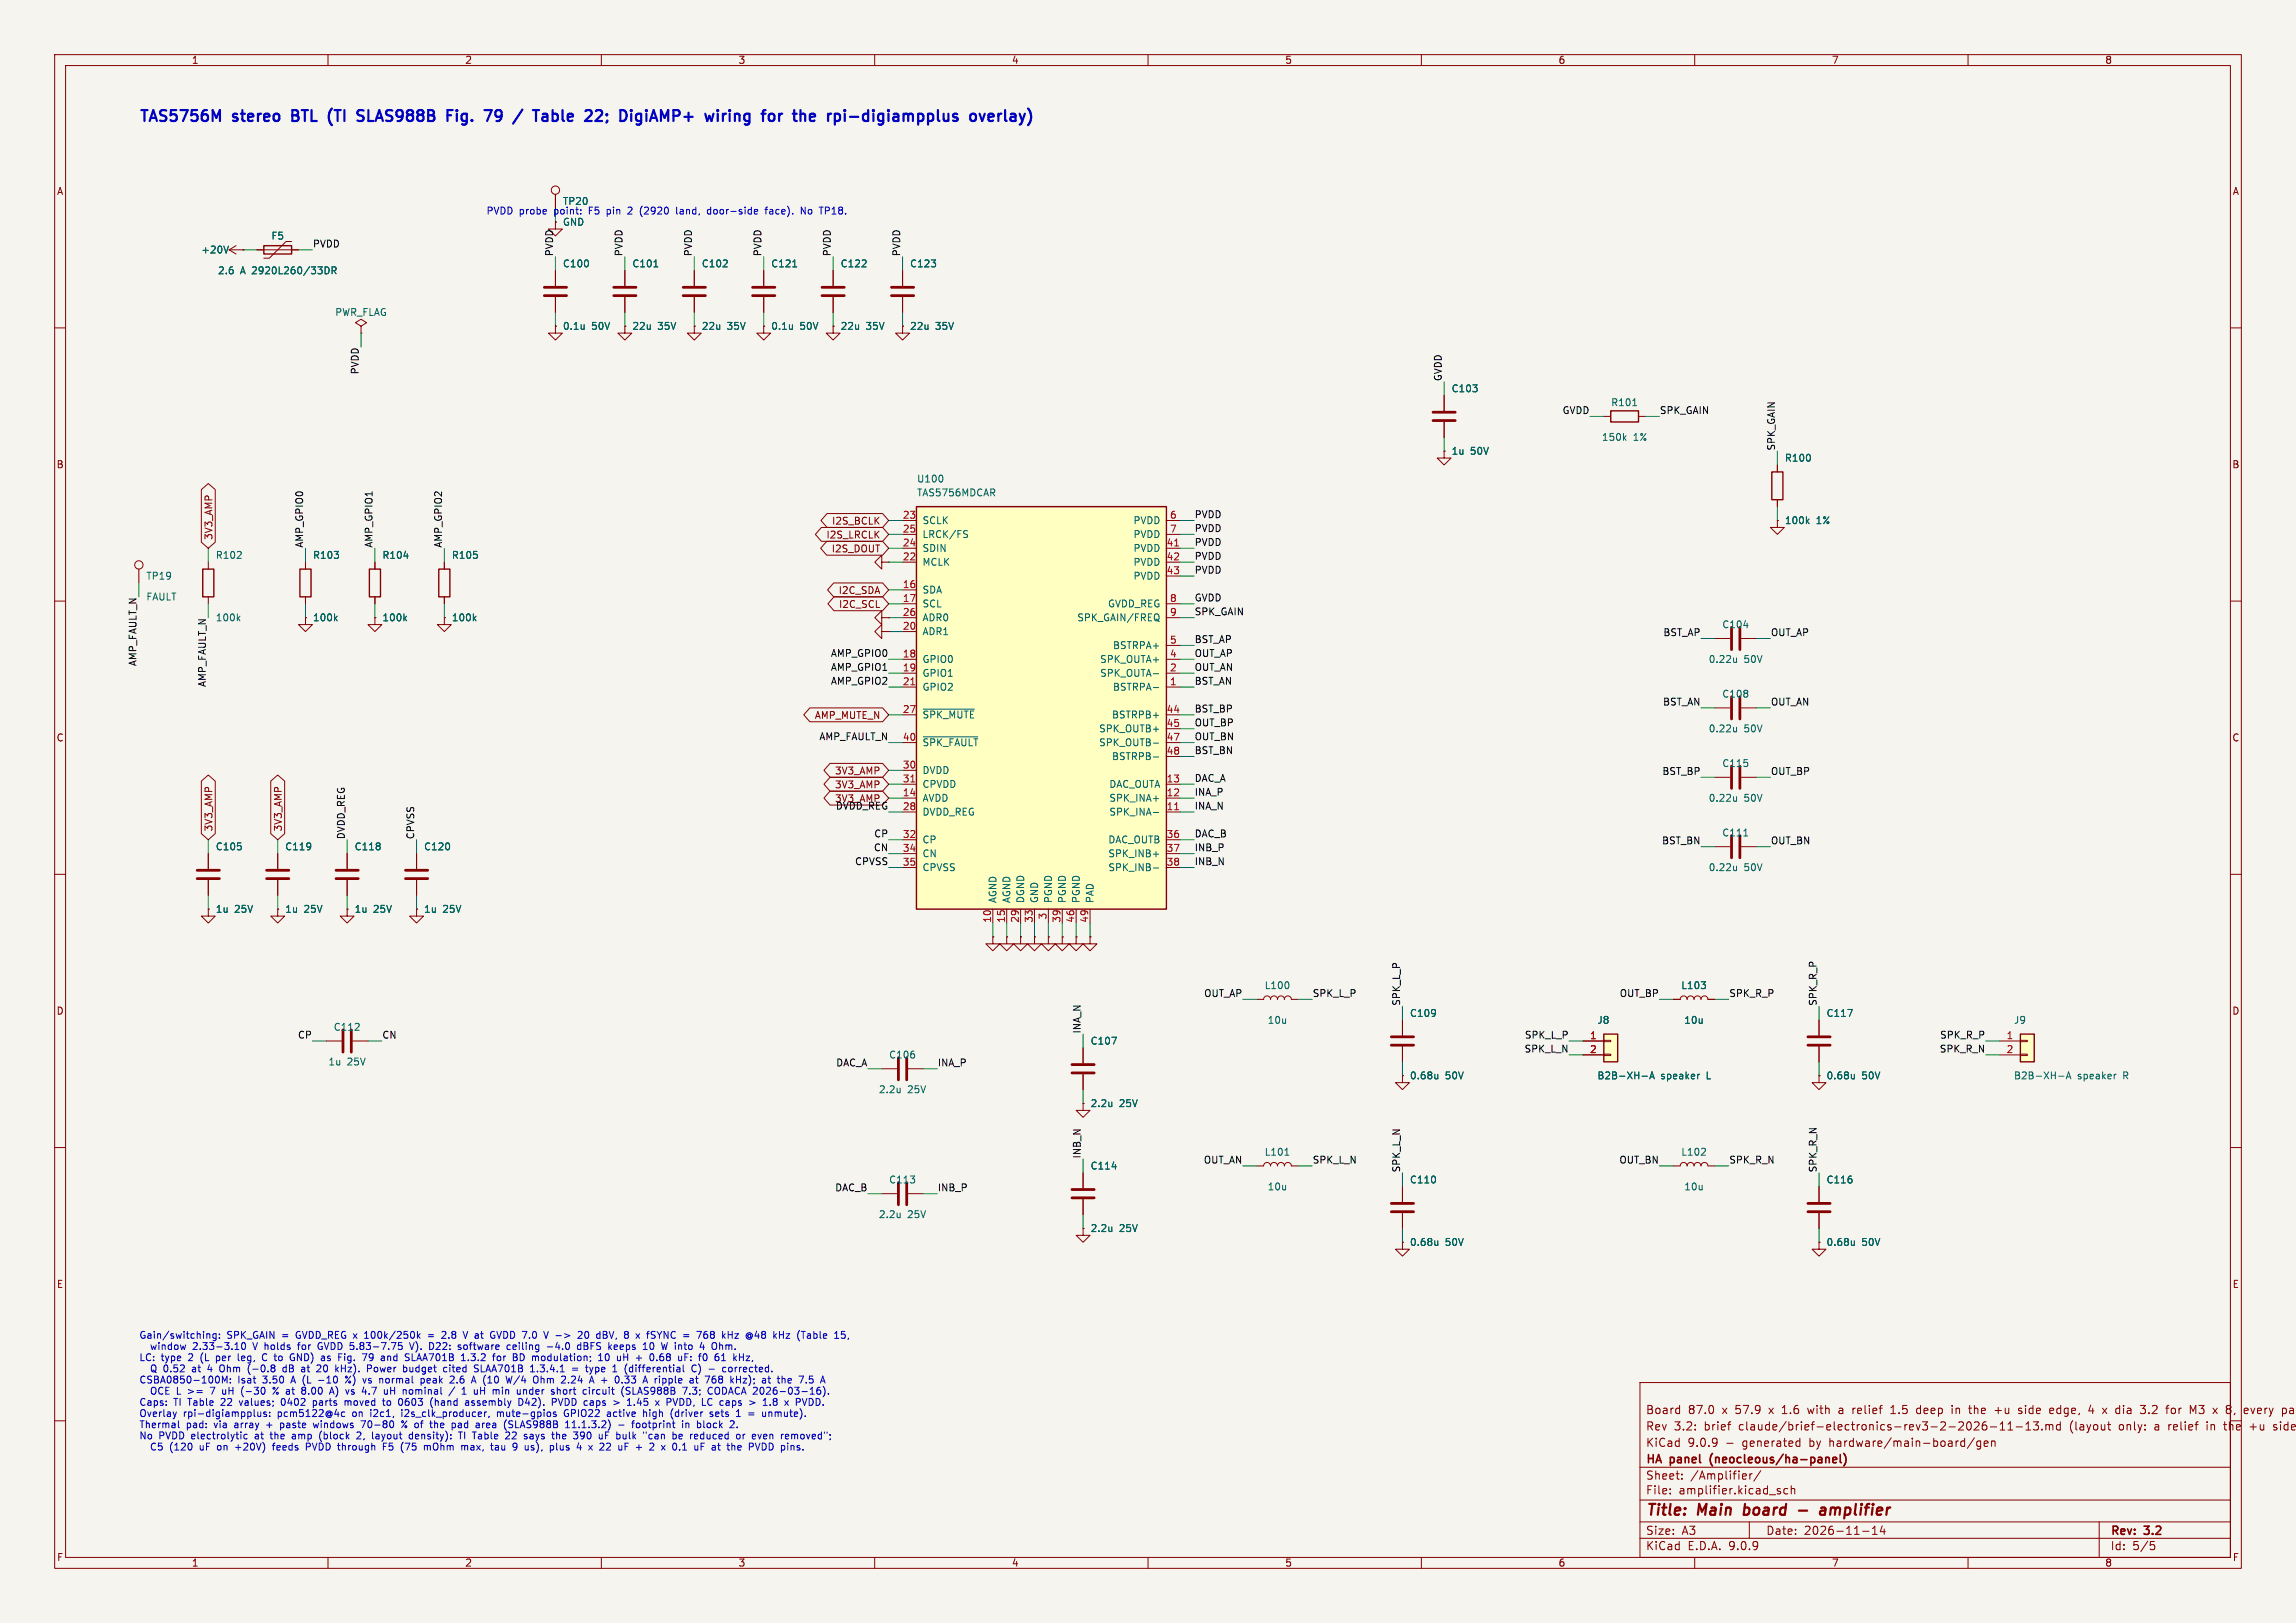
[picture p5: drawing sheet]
<svg xmlns="http://www.w3.org/2000/svg" width="420mm" height="297mm" viewBox="0 0 420 297" stroke-linecap="round" stroke-linejoin="round" font-family="sans-serif">
<defs><g id="words">
<g font-size="2.8" fill="#0000c2">
<text x="25.4" y="23.3">TAS5756M</text>
<text x="42.8" y="23.3">stereo</text>
<text x="54.3" y="23.3">BTL</text>
<text x="61.8" y="23.3">(TI</text>
<text x="67.9" y="23.3">SLAS988B</text>
<text x="85.1" y="23.3">Fig.</text>
<text x="99" y="23.3">/</text>
<text x="103.4" y="23.3">Table</text>
<text x="113.6" y="23.3">22;</text>
<text x="120.7" y="23.3">DigiAMP+</text>
<text x="137.2" y="23.3">wiring</text>
<text x="148.4" y="23.3">for</text>
<text x="154.9" y="23.3">the</text>
<text x="161.9" y="23.3">rpi-digiampplus</text>
<text x="188.8" y="23.3">overlay)</text>
</g>
<g font-size="2.8" fill="#840000">
<text x="301" y="277.9">Title:</text>
<text x="310.6" y="277.9">Main</text>
<text x="319.8" y="277.9">board</text>
<text x="335.4" y="277.9">amplifier</text>
</g>
<g font-size="2.1" fill="#840000">
<text x="301" y="262">Rev</text>
<text x="301" y="259">Board</text>
<text x="306.2" y="262">3.2:</text>
<text x="308.8" y="259">87.0</text>
<text x="311.8" y="262">brief</text>
<text x="315.1" y="259">x</text>
<text x="317.6" y="259">57.9</text>
<text x="318.2" y="262">claude/brief-electronics-rev3-2-2026-11-13.md</text>
<text x="323.9" y="259">x</text>
<text x="326.4" y="259">1.6</text>
<text x="331.3" y="259">with</text>
<text x="337.1" y="259">a</text>
<text x="339.7" y="259">relief</text>
<text x="346.9" y="259">1.5</text>
<text x="351.8" y="259">deep</text>
<text x="358.4" y="259">in</text>
<text x="361.7" y="259">the</text>
<text x="366.5" y="259">+u</text>
<text x="371" y="259">side</text>
<text x="376.9" y="259">edge,</text>
<text x="378.9" y="262">(layout</text>
<text x="384.2" y="259">4</text>
<text x="386.9" y="259">x</text>
<text x="388.1" y="262">only:</text>
<text x="389.5" y="259">dia</text>
<text x="394.2" y="259">3.2</text>
<text x="394.7" y="262">a</text>
<text x="397.4" y="262">relief</text>
<text x="399.1" y="259">for</text>
<text x="403.5" y="259">M3</text>
<text x="404.5" y="262">in</text>
<text x="407.9" y="262">the</text>
<text x="407.9" y="259">x</text>
<text x="410.5" y="259">8,</text>
<text x="412.7" y="262">+u</text>
<text x="413.9" y="259">every</text>
<text x="417.2" y="262">side</text>
<text x="301" y="268.2">HA</text>
<text x="301" y="265">KiCad</text>
<text x="305.6" y="268.2">panel</text>
<text x="308.7" y="265">9.0.9</text>
<text x="313.5" y="268.2">(neocleous/ha-panel)</text>
<text x="315.7" y="265">-</text>
<text x="318.9" y="265">generated</text>
<text x="331.3" y="265">by</text>
<text x="335.1" y="265">hardware/main-board/gen</text>
<text x="301" y="273.7">File:</text>
<text x="301" y="271">Sheet:</text>
<text x="307.1" y="273.7">amplifier.kicad_sch</text>
<text x="309.2" y="271">/Amplifier/</text>
<text x="301" y="281.1">Size:</text>
<text x="307.6" y="281.1">A3</text>
<text x="323" y="281.1">Date:</text>
<text x="330" y="281.1">2026-11-14</text>
<text x="386" y="281.3">Rev:</text>
<text x="392.4" y="281.3">3.2</text>
<text x="301" y="283.9">KiCad</text>
<text x="308.7" y="283.9">E.D.A.</text>
<text x="316.3" y="283.9">9.0.9</text>
<text x="386" y="283.9">Id:</text>
<text x="390.1" y="283.9">5/5</text>
</g>
<g font-size="1.8" fill="#840000">
<text x="35" y="11.9">1</text>
<text x="85" y="11.9">2</text>
<text x="135" y="11.9">3</text>
<text x="185" y="11.9">4</text>
<text x="235" y="11.9">5</text>
<text x="285" y="11.9">6</text>
<text x="335" y="11.9">7</text>
<text x="385" y="11.9">8</text>
<text x="10.3" y="35.9">A</text>
<text x="408.3" y="35.9">A</text>
<text x="10.3" y="85.9">B</text>
<text x="408.2" y="85.9">B</text>
<text x="39.1" y="98.9" transform="rotate(-90 39.1 98.9)">3V3_AMP</text>
<text x="151.1" y="98.7">I2S_LRCLK</text>
<text x="152" y="101.3">I2S_DOUT</text>
<text x="152.1" y="96.2">I2S_BCLK</text>
<text x="153.3" y="108.9">I2C_SDA</text>
<text x="153.4" y="111.4">I2C_SCL</text>
<text x="149" y="131.8">AMP_MUTE_N</text>
<text x="10.3" y="135.9">C</text>
<text x="408.2" y="135.9">C</text>
<text x="152.6" y="141.9">3V3_AMP</text>
<text x="152.6" y="144.5">3V3_AMP</text>
<text x="39.1" y="152.2" transform="rotate(-90 39.1 152.2)">3V3_AMP</text>
<text x="51.8" y="152.2" transform="rotate(-90 51.8 152.2)">3V3_AMP</text>
<text x="10.3" y="185.9">D</text>
<text x="408.2" y="185.9">D</text>
<text x="10.3" y="235.9">E</text>
<text x="408.3" y="235.9">E</text>
<text x="10.3" y="285.9">F</text>
<text x="35" y="286.9">1</text>
<text x="85" y="286.9">2</text>
<text x="135" y="286.9">3</text>
<text x="185" y="286.9">4</text>
<text x="235" y="286.9">5</text>
<text x="285" y="286.9">6</text>
<text x="335" y="286.9">7</text>
<text x="385" y="286.9">8</text>
<text x="408.3" y="285.9">F</text>
</g>
<g font-size="1.8" fill="#0000c2">
<text x="88.9" y="39.6">PVDD probe</text>
<text x="101.5" y="39.6">point:</text>
<text x="108" y="39.6">F5</text>
<text x="111.5" y="39.6">pin</text>
<text x="115.6" y="39.6">2</text>
<text x="117.9" y="39.6">(2920</text>
<text x="124.8" y="39.6">land,</text>
<text x="130.7" y="39.6">door-side</text>
<text x="141.5" y="39.6">face).</text>
<text x="148.2" y="39.6">No</text>
<text x="151.9" y="39.6">TP18.</text>
<text x="25.4" y="245.3">Gain/switching:</text>
<text x="41.5" y="245.3">SPK_GAIN</text>
<text x="51.7" y="245.3">=</text>
<text x="54.4" y="245.3">GVDD_REG x</text>
<text x="67.4" y="245.3">100k/250k</text>
<text x="79.2" y="245.3">=</text>
<text x="81.9" y="245.3">2.8</text>
<text x="86.1" y="245.3">V at</text>
<text x="91.4" y="245.3">GVDD 7.0</text>
<text x="101.7" y="245.3">V -&gt;</text>
<text x="108.3" y="245.3">20</text>
<text x="111.8" y="245.3">dBV,</text>
<text x="117.1" y="245.3">8</text>
<text x="119.5" y="245.3">x</text>
<text x="121.7" y="245.3">fSYNC</text>
<text x="128.5" y="245.3">=</text>
<text x="131.2" y="245.3">768</text>
<text x="136" y="245.3">kHz</text>
<text x="140.6" y="245.3">@48</text>
<text x="145.8" y="245.3">kHz</text>
<text x="150.4" y="245.3">(Table</text>
<text x="25.4" y="249.4">LC:</text>
<text x="27.7" y="247.4">window</text>
<text x="27.7" y="251.5">Q 0.52</text>
<text x="29.5" y="249.4">type</text>
<text x="34.6" y="249.4">2</text>
<text x="35.6" y="247.4">2.33-3.10</text>
<text x="35.6" y="251.5">at</text>
<text x="37" y="249.4">(L</text>
<text x="38.7" y="251.5">4</text>
<text x="40" y="249.4">per</text>
<text x="41.1" y="251.5">Ohm</text>
<text x="44.2" y="249.4">leg,</text>
<text x="46.4" y="251.5">(-0.8</text>
<text x="46.8" y="247.4">V holds</text>
<text x="48.9" y="249.4">C to</text>
<text x="53" y="251.5">dB</text>
<text x="54.4" y="249.4">GND)</text>
<text x="55.4" y="247.4">for</text>
<text x="56.6" y="251.5">at</text>
<text x="59.2" y="247.4">GVDD 5.83-7.75</text>
<text x="59.7" y="251.5">20</text>
<text x="60.2" y="249.4">as</text>
<text x="63.3" y="251.5">kHz).</text>
<text x="63.6" y="249.4">Fig.</text>
<text x="68.2" y="249.4">79</text>
<text x="69.3" y="251.5">Power</text>
<text x="71.8" y="249.4">and</text>
<text x="76.1" y="251.5">budget</text>
<text x="76.4" y="249.4">SLAA701B</text>
<text x="76.5" y="247.4">V).</text>
<text x="80.2" y="247.4">D22:</text>
<text x="83.6" y="251.5">cited</text>
<text x="85.7" y="247.4">software</text>
<text x="86.9" y="249.4">1.3.2</text>
<text x="89.5" y="251.5">SLAA701B</text>
<text x="92.9" y="249.4">for</text>
<text x="94.8" y="247.4">ceiling</text>
<text x="96.7" y="249.4">BD</text>
<text x="100" y="251.5">1.3.4.1</text>
<text x="100.5" y="249.4">modulation;</text>
<text x="102.4" y="247.4">-4.0</text>
<text x="107.8" y="251.5">=</text>
<text x="108.1" y="247.4">dBFS</text>
<text x="110.5" y="251.5">type</text>
<text x="112.8" y="249.4">10</text>
<text x="114" y="247.4">keeps</text>
<text x="115.6" y="251.5">1</text>
<text x="116.4" y="249.4">uH</text>
<text x="118" y="251.5">(differential</text>
<text x="120.1" y="249.4">+</text>
<text x="120.6" y="247.4">10</text>
<text x="122.8" y="249.4">0.68</text>
<text x="124.2" y="247.4">W into</text>
<text x="128.2" y="249.4">uF:</text>
<text x="130.5" y="251.5">C)</text>
<text x="131.6" y="247.4">4</text>
<text x="132.2" y="249.4">f0</text>
<text x="133.8" y="251.5">-</text>
<text x="134" y="247.4">Ohm.</text>
<text x="135.3" y="249.4">61</text>
<text x="136.5" y="251.5">corrected.</text>
<text x="138.9" y="249.4">kHz,</text>
<text x="25.4" y="253.5">CSBA0850-100M:</text>
<text x="25.4" y="257.6">Caps:</text>
<text x="27.7" y="255.5">OCE L &gt;=</text>
<text x="31.8" y="257.6">TI Table</text>
<text x="39.2" y="255.5">7</text>
<text x="40.7" y="257.6">22</text>
<text x="41.6" y="255.5">uH</text>
<text x="43.5" y="253.5">Isat</text>
<text x="44.3" y="257.6">values;</text>
<text x="45.2" y="255.5">(-30</text>
<text x="48.2" y="253.5">3.50</text>
<text x="51.2" y="255.5">% at</text>
<text x="52.1" y="257.6">0402</text>
<text x="53.6" y="253.5">A (L</text>
<text x="56.9" y="255.5">8.00</text>
<text x="58.1" y="257.6">parts</text>
<text x="58.9" y="253.5">-10</text>
<text x="62.3" y="255.5">A)</text>
<text x="64.1" y="253.5">%)</text>
<text x="64.1" y="257.6">moved</text>
<text x="65.4" y="255.5">vs</text>
<text x="67.5" y="253.5">vs</text>
<text x="68.6" y="255.5">4.7</text>
<text x="70.7" y="253.5">normal</text>
<text x="71.4" y="257.6">to</text>
<text x="72.8" y="255.5">uH</text>
<text x="74.4" y="257.6">0603</text>
<text x="76.4" y="255.5">nominal</text>
<text x="78.5" y="253.5">peak</text>
<text x="80.4" y="257.6">(hand</text>
<text x="84" y="253.5">2.6</text>
<text x="85.1" y="255.5">/</text>
<text x="87" y="257.6">assembly</text>
<text x="87.6" y="255.5">1</text>
<text x="88.2" y="253.5">A (10</text>
<text x="90" y="255.5">uH</text>
<text x="93.7" y="255.5">min</text>
<text x="94.9" y="253.5">W/4</text>
<text x="97" y="257.6">D42).</text>
<text x="98.3" y="255.5">under</text>
<text x="100.1" y="253.5">Ohm</text>
<text x="103.3" y="257.6">PVDD caps</text>
<text x="104.8" y="255.5">short</text>
<text x="105.4" y="253.5">2.24</text>
<text x="110.8" y="255.5">circuit</text>
<text x="110.8" y="253.5">A +</text>
<text x="114.9" y="257.6">&gt;</text>
<text x="115.8" y="253.5">0.33</text>
<text x="117.7" y="257.6">1.45</text>
<text x="118" y="255.5">(SLAS988B</text>
<text x="121.2" y="253.5">A ripple</text>
<text x="123.1" y="257.6">x</text>
<text x="125.3" y="257.6">PVDD,</text>
<text x="129.5" y="255.5">7.3;</text>
<text x="130.1" y="253.5">at</text>
<text x="131.9" y="257.6">LC caps</text>
<text x="133.2" y="253.5">768</text>
<text x="134.3" y="255.5">CODACA 2026-03-16).</text>
<text x="138" y="253.5">kHz);</text>
<text x="141" y="257.6">&gt;</text>
<text x="143.7" y="257.6">1.8</text>
<text x="144" y="253.5">at</text>
<text x="147" y="253.5">the</text>
<text x="147.9" y="257.6">x</text>
<text x="150.1" y="257.6">PVDD.</text>
<text x="151.2" y="253.5">7.5</text>
<text x="25.4" y="259.6">Overlay</text>
<text x="25.4" y="261.7">Thermal</text>
<text x="25.4" y="263.7">No</text>
<text x="29.1" y="263.7">PVDD electrolytic</text>
<text x="33.5" y="259.6">rpi-digiampplus:</text>
<text x="34.1" y="261.7">pad:</text>
<text x="39.3" y="261.7">via</text>
<text x="43.2" y="261.7">array</text>
<text x="46.9" y="263.7">at</text>
<text x="49.2" y="261.7">+</text>
<text x="50" y="263.7">the</text>
<text x="50.9" y="259.6">pcm5122@4c</text>
<text x="51.9" y="261.7">paste</text>
<text x="54.1" y="263.7">amp</text>
<text x="58.2" y="261.7">windows</text>
<text x="59.3" y="263.7">(block</text>
<text x="64.8" y="259.6">on</text>
<text x="66.4" y="263.7">2,</text>
<text x="67.2" y="261.7">70-80</text>
<text x="68.2" y="259.6">i2c1,</text>
<text x="69.4" y="263.7">layout</text>
<text x="74.1" y="259.6">i2s_clk_producer,</text>
<text x="74.7" y="261.7">% of</text>
<text x="76.3" y="263.7">density):</text>
<text x="80.4" y="261.7">the</text>
<text x="84.5" y="261.7">pad</text>
<text x="85.7" y="263.7">TI Table</text>
<text x="89.2" y="261.7">area</text>
<text x="91.8" y="259.6">mute-gpios</text>
<text x="94.5" y="261.7">(SLAS988B</text>
<text x="94.6" y="263.7">22</text>
<text x="98.2" y="263.7">says</text>
<text x="103.5" y="263.7">the</text>
<text x="104.3" y="259.6">GPIO22</text>
<text x="106" y="261.7">11.1.3.2)</text>
<text x="107.7" y="263.7">390</text>
<text x="112.4" y="259.6">active</text>
<text x="112.5" y="263.7">uF</text>
<text x="115.8" y="261.7">-</text>
<text x="115.9" y="263.7">bulk</text>
<text x="118.6" y="261.7">footprint</text>
<text x="119.2" y="259.6">high</text>
<text x="121" y="263.7">&quot;can</text>
<text x="124.4" y="259.6">(driver</text>
<text x="126.6" y="263.7">be</text>
<text x="127.9" y="261.7">in</text>
<text x="130" y="263.7">reduced</text>
<text x="130.8" y="261.7">block</text>
<text x="131.8" y="259.6">sets</text>
<text x="136.8" y="259.6">1</text>
<text x="138.6" y="263.7">or</text>
<text x="139.2" y="259.6">=</text>
<text x="141.7" y="263.7">even</text>
<text x="141.9" y="259.6">unmute).</text>
<text x="147.2" y="263.7">removed&quot;;</text>
<text x="27.7" y="265.8">C5</text>
<text x="31.4" y="265.8">(120</text>
<text x="37" y="265.8">uF</text>
<text x="40.4" y="265.8">on</text>
<text x="43.9" y="265.8">+20V)</text>
<text x="51" y="265.8">feeds</text>
<text x="57.3" y="265.8">PVDD through</text>
<text x="71.8" y="265.8">F5</text>
<text x="75.2" y="265.8">(75</text>
<text x="79.7" y="265.8">mOhm</text>
<text x="86.7" y="265.8">max,</text>
<text x="92.3" y="265.8">tau</text>
<text x="96.5" y="265.8">9</text>
<text x="98.9" y="265.8">us),</text>
<text x="103.7" y="265.8">plus</text>
<text x="108.9" y="265.8">4</text>
<text x="111.3" y="265.8">x</text>
<text x="113.5" y="265.8">22</text>
<text x="117.1" y="265.8">uF</text>
<text x="120.5" y="265.8">+</text>
<text x="123.2" y="265.8">2</text>
<text x="127.8" y="265.8">0.1</text>
<text x="132" y="265.8">uF</text>
<text x="135.4" y="265.8">at</text>
<text x="138.4" y="265.8">the</text>
<text x="142.6" y="265.8">PVDD pins.</text>
</g>
<g font-size="1.8" fill="#006464">
<text x="102.9" y="41.5">GND</text>
<text x="102.9" y="37.7">TP20</text>
<text x="36.7" y="46.6">+20V</text>
<text x="49.5" y="44">F5</text>
<text x="39.8" y="50.4">2.6</text>
<text x="44" y="50.4">A 2920L260/33DR</text>
<text x="102.9" y="49.1">C100</text>
<text x="115.6" y="49.1">C101</text>
<text x="128.3" y="49.1">C102</text>
<text x="141" y="49.1">C121</text>
<text x="153.7" y="49.1">C122</text>
<text x="166.4" y="49.1">C123</text>
<text x="61.2" y="58">PWR_FLAG</text>
<text x="102.9" y="60.6">0.1u</text>
<text x="108.2" y="60.6">50V</text>
<text x="115.6" y="60.6">22u</text>
<text x="120.3" y="60.6">35V</text>
<text x="128.3" y="60.6">22u</text>
<text x="133" y="60.6">35V</text>
<text x="141" y="60.6">0.1u</text>
<text x="146.3" y="60.6">50V</text>
<text x="153.7" y="60.6">22u</text>
<text x="158.4" y="60.6">35V</text>
<text x="166.4" y="60.6">22u</text>
<text x="171.1" y="60.6">35V</text>
<text x="265.4" y="72">C103</text>
<text x="294.6" y="74.5">R101</text>
<text x="265.4" y="83.4">1u</text>
<text x="269" y="83.4">50V</text>
<text x="292.9" y="80.9">150k</text>
<text x="298.8" y="80.9">1%</text>
<text x="167.6" y="88.5">U100</text>
<text x="326.4" y="84.7">R100</text>
<text x="167.6" y="91">TAS5756MDCAR</text>
<text x="168.7" y="96.1">SCLK</text>
<text x="168.7" y="98.7">LRCK/FS</text>
<text x="168.7" y="101.2">SDIN</text>
<text x="207.2" y="96.1">PVDD</text>
<text x="207.2" y="98.7">PVDD</text>
<text x="207.2" y="101.2">PVDD</text>
<text x="326.4" y="96.1">100k</text>
<text x="332.2" y="96.1">1%</text>
<text x="26.7" y="106.3">TP19</text>
<text x="39.4" y="102.5">R102</text>
<text x="57.2" y="102.5">R103</text>
<text x="69.9" y="102.5">R104</text>
<text x="82.6" y="102.5">R105</text>
<text x="168.7" y="103.7">MCLK</text>
<text x="207.2" y="103.7">PVDD</text>
<text x="207.2" y="106.3">PVDD</text>
<text x="26.7" y="110.1">FAULT</text>
<text x="39.4" y="113.9">100k</text>
<text x="57.2" y="113.9">100k</text>
<text x="69.9" y="113.9">100k</text>
<text x="82.6" y="113.9">100k</text>
<text x="168.7" y="108.8">SDA</text>
<text x="168.7" y="111.4">SCL</text>
<text x="168.7" y="113.9">ADR0</text>
<text x="197" y="113.9">SPK_GAIN/FREQ</text>
<text x="202.6" y="111.4">GVDD_REG</text>
<text x="168.7" y="116.4">ADR1</text>
<text x="203.5" y="119">BSTRPA+</text>
<text x="314.9" y="115.2">C104</text>
<text x="168.7" y="121.5">GPIO0</text>
<text x="168.7" y="124.1">GPIO1</text>
<text x="201.1" y="121.5">SPK_OUTA+</text>
<text x="201.1" y="124.1">SPK_OUTA-</text>
<text x="312.5" y="121.5">0.22u</text>
<text x="319" y="121.5">50V</text>
<text x="168.7" y="126.6">GPIO2</text>
<text x="168.7" y="131.7">~{SPK_MUTE}</text>
<text x="203.3" y="131.7">BSTRPB+</text>
<text x="203.5" y="126.6">BSTRPA-</text>
<text x="314.9" y="127.9">C108</text>
<text x="168.7" y="136.8">~{SPK_FAULT}</text>
<text x="201" y="134.2">SPK_OUTB+</text>
<text x="201" y="136.8">SPK_OUTB-</text>
<text x="312.5" y="134.2">0.22u</text>
<text x="319" y="134.2">50V</text>
<text x="168.7" y="141.8">DVDD</text>
<text x="203.3" y="139.3">BSTRPB-</text>
<text x="314.9" y="140.6">C115</text>
<text x="168.7" y="144.4">CPVDD</text>
<text x="168.7" y="146.9">AVDD</text>
<text x="168.7" y="149.5">DVDD_REG</text>
<text x="202.8" y="144.4">DAC_OUTA</text>
<text x="202.8" y="146.9">SPK_INA+</text>
<text x="202.8" y="149.5">SPK_INA-</text>
<text x="312.5" y="146.9">0.22u</text>
<text x="319" y="146.9">50V</text>
<text x="39.4" y="155.8">C105</text>
<text x="52.1" y="155.8">C119</text>
<text x="64.8" y="155.8">C118</text>
<text x="77.5" y="155.8">C120</text>
<text x="168.7" y="154.5">CP</text>
<text x="202.6" y="154.5">DAC_OUTB</text>
<text x="314.9" y="153.3">C111</text>
<text x="168.7" y="157.1">CN</text>
<text x="168.7" y="159.6">CPVSS</text>
<text x="202.6" y="157.1">SPK_INB+</text>
<text x="202.6" y="159.6">SPK_INB-</text>
<text x="312.5" y="159.6">0.22u</text>
<text x="319" y="159.6">50V</text>
<text x="39.4" y="167.2">1u</text>
<text x="42.9" y="167.2">25V</text>
<text x="52.1" y="167.2">1u</text>
<text x="55.6" y="167.2">25V</text>
<text x="64.8" y="167.2">1u</text>
<text x="68.3" y="167.2">25V</text>
<text x="77.5" y="167.2">1u</text>
<text x="81" y="167.2">25V</text>
<text x="182.5" y="165.4" transform="rotate(-90 182.5 165.4)">AGND</text>
<text x="185" y="165.4" transform="rotate(-90 185 165.4)">AGND</text>
<text x="187.6" y="165.4" transform="rotate(-90 187.6 165.4)">DGND</text>
<text x="190.1" y="165.4" transform="rotate(-90 190.1 165.4)">GND</text>
<text x="192.6" y="165.4" transform="rotate(-90 192.6 165.4)">PGND</text>
<text x="195.2" y="165.4" transform="rotate(-90 195.2 165.4)">PGND</text>
<text x="197.7" y="165.4" transform="rotate(-90 197.7 165.4)">PGND</text>
<text x="200.3" y="165.4" transform="rotate(-90 200.3 165.4)">PAD</text>
<text x="231.3" y="181.2">L100</text>
<text x="307.5" y="181.2">L103</text>
<text x="60.9" y="188.8">C112</text>
<text x="199.4" y="191.4">C107</text>
<text x="231.8" y="187.6">10u</text>
<text x="257.8" y="186.3">C109</text>
<text x="292.1" y="187.6">J8</text>
<text x="308" y="187.6">10u</text>
<text x="334" y="186.3">C117</text>
<text x="368.3" y="187.6">J9</text>
<text x="60" y="195.2">1u</text>
<text x="63.5" y="195.2">25V</text>
<text x="162.5" y="193.9">C106</text>
<text x="257.8" y="197.7">0.68u</text>
<text x="264.4" y="197.7">50V</text>
<text x="292.1" y="197.7">B2B-XH-A</text>
<text x="303.8" y="197.7">speaker</text>
<text x="312.3" y="197.7">L</text>
<text x="334" y="197.7">0.68u</text>
<text x="340.6" y="197.7">50V</text>
<text x="368.3" y="197.7">B2B-XH-A</text>
<text x="380" y="197.7">speaker</text>
<text x="388.5" y="197.7">R</text>
<text x="160.7" y="200.3">2.2u</text>
<text x="166" y="200.3">25V</text>
<text x="199.4" y="202.8">2.2u</text>
<text x="204.7" y="202.8">25V</text>
<text x="199.4" y="214.2">C114</text>
<text x="231.3" y="211.7">L101</text>
<text x="307.5" y="211.7">L102</text>
<text x="162.5" y="216.8">C113</text>
<text x="231.8" y="218">10u</text>
<text x="257.8" y="216.8">C110</text>
<text x="308" y="218">10u</text>
<text x="334" y="216.8">C116</text>
<text x="160.7" y="223.1">2.2u</text>
<text x="166" y="223.1">25V</text>
<text x="199.4" y="225.7">2.2u</text>
<text x="204.7" y="225.7">25V</text>
<text x="257.8" y="228.2">0.68u</text>
<text x="264.4" y="228.2">50V</text>
<text x="334" y="228.2">0.68u</text>
<text x="340.6" y="228.2">50V</text>
</g>
<g font-size="1.8" fill="#0f0f0f">
<text x="57.1" y="45.4">PVDD</text>
<text x="101.3" y="47" transform="rotate(-90 101.3 47)">PVDD</text>
<text x="114" y="47" transform="rotate(-90 114 47)">PVDD</text>
<text x="126.7" y="47" transform="rotate(-90 126.7 47)">PVDD</text>
<text x="139.4" y="47" transform="rotate(-90 139.4 47)">PVDD</text>
<text x="152.1" y="47" transform="rotate(-90 152.1 47)">PVDD</text>
<text x="164.8" y="47" transform="rotate(-90 164.8 47)">PVDD</text>
<text x="65.7" y="68.6" transform="rotate(-90 65.7 68.6)">PVDD</text>
<text x="263.8" y="69.8" transform="rotate(-90 263.8 69.8)">GVDD</text>
<text x="285.7" y="75.9">GVDD</text>
<text x="303.5" y="75.9">SPK_GAIN</text>
<text x="324.8" y="82.5" transform="rotate(-90 324.8 82.5)">SPK_GAIN</text>
<text x="218.4" y="94.9">PVDD</text>
<text x="55.5" y="100.3" transform="rotate(-90 55.5 100.3)">AMP_GPIO0</text>
<text x="68.2" y="100.3" transform="rotate(-90 68.2 100.3)">AMP_GPIO1</text>
<text x="80.9" y="100.3" transform="rotate(-90 80.9 100.3)">AMP_GPIO2</text>
<text x="218.4" y="100">PVDD</text>
<text x="218.4" y="97.4">PVDD</text>
<text x="218.4" y="105.1">PVDD</text>
<text x="218.4" y="102.5">PVDD</text>
<text x="218.4" y="112.7">SPK_GAIN</text>
<text x="218.4" y="110.1">GVDD</text>
<text x="218.4" y="117.8">BST_AP</text>
<text x="304.2" y="116.5">BST_AP</text>
<text x="323.8" y="116.5">OUT_AP</text>
<text x="25.1" y="122" transform="rotate(-90 25.1 122)">AMP_FAULT_N</text>
<text x="37.8" y="125.8" transform="rotate(-90 37.8 125.8)">AMP_FAULT_N</text>
<text x="151.9" y="125.4">AMP_GPIO2</text>
<text x="151.9" y="122.8">AMP_GPIO1</text>
<text x="151.9" y="120.3">AMP_GPIO0</text>
<text x="218.4" y="122.8">OUT_AN</text>
<text x="218.4" y="120.3">OUT_AP</text>
<text x="218.4" y="125.4">BST_AN</text>
<text x="218.4" y="130.5">BST_BP</text>
<text x="304.1" y="129.2">BST_AN</text>
<text x="323.8" y="129.2">OUT_AN</text>
<text x="149.8" y="135.5">AMP_FAULT_N</text>
<text x="218.4" y="135.5">OUT_BN</text>
<text x="218.4" y="133">OUT_BP</text>
<text x="218.4" y="138.1">BST_BN</text>
<text x="218.4" y="143.2">DAC_A</text>
<text x="304" y="141.9">BST_BP</text>
<text x="323.8" y="141.9">OUT_BP</text>
<text x="152.6" y="147">3V3_AMP</text>
<text x="152.8" y="148.2">DVDD_REG</text>
<text x="218.4" y="148.2">INA_N</text>
<text x="218.4" y="145.7">INA_P</text>
<text x="63.2" y="153.7" transform="rotate(-90 63.2 153.7)">DVDD_REG</text>
<text x="75.9" y="153.7" transform="rotate(-90 75.9 153.7)">CPVSS</text>
<text x="159.8" y="155.9">CN</text>
<text x="159.8" y="153.3">CP</text>
<text x="218.4" y="155.9">INB_P</text>
<text x="218.4" y="153.3">DAC_B</text>
<text x="303.9" y="154.6">BST_BN</text>
<text x="323.8" y="154.6">OUT_BN</text>
<text x="156.3" y="158.4">CPVSS</text>
<text x="218.4" y="158.4">INB_N</text>
<text x="220.2" y="182.5">OUT_AP</text>
<text x="240" y="182.5">SPK_L_P</text>
<text x="256.2" y="184.1" transform="rotate(-90 256.2 184.1)">SPK_L_P</text>
<text x="296.2" y="182.5">OUT_BP</text>
<text x="316.2" y="182.5">SPK_R_P</text>
<text x="332.4" y="184.1" transform="rotate(-90 332.4 184.1)">SPK_R_P</text>
<text x="54.4" y="190.2">CP</text>
<text x="69.8" y="190.2">CN</text>
<text x="197.8" y="189.2" transform="rotate(-90 197.8 189.2)">INA_N</text>
<text x="278.8" y="190.2">SPK_L_P</text>
<text x="354.8" y="190.2">SPK_R_P</text>
<text x="152.9" y="195.2">DAC_A</text>
<text x="171.4" y="195.2">INA_P</text>
<text x="278.8" y="192.7">SPK_L_N</text>
<text x="354.7" y="192.7">SPK_R_N</text>
<text x="197.8" y="212.1" transform="rotate(-90 197.8 212.1)">INB_N</text>
<text x="220.1" y="213">OUT_AN</text>
<text x="240" y="213">SPK_L_N</text>
<text x="256.2" y="214.6" transform="rotate(-90 256.2 214.6)">SPK_L_N</text>
<text x="296.1" y="213">OUT_BN</text>
<text x="316.2" y="213">SPK_R_N</text>
<text x="332.4" y="214.6" transform="rotate(-90 332.4 214.6)">SPK_R_N</text>
<text x="152.7" y="218.1">DAC_B</text>
<text x="171.4" y="218.1">INB_P</text>
</g>
<g font-size="1.8" fill="#a90000">
<text x="165.1" y="95">23</text>
<text x="213.9" y="95">6</text>
<text x="165.1" y="97.5">25</text>
<text x="165.1" y="100.1">24</text>
<text x="213.3" y="100.1">41</text>
<text x="213.9" y="97.5">7</text>
<text x="165.1" y="102.6">22</text>
<text x="165.1" y="107.7">16</text>
<text x="213.3" y="102.6">42</text>
<text x="213.3" y="105.2">43</text>
<text x="165.1" y="110.2">17</text>
<text x="165.1" y="112.8">26</text>
<text x="213.9" y="110.2">8</text>
<text x="213.9" y="112.8">9</text>
<text x="165.1" y="115.3">20</text>
<text x="213.9" y="117.9">5</text>
<text x="165.1" y="120.4">18</text>
<text x="165.1" y="122.9">19</text>
<text x="165.1" y="125.5">21</text>
<text x="213.9" y="120.4">4</text>
<text x="213.9" y="122.9">2</text>
<text x="213.9" y="125.5">1</text>
<text x="165.1" y="130.6">27</text>
<text x="213.3" y="130.6">44</text>
<text x="165.1" y="135.6">40</text>
<text x="213.3" y="133.1">45</text>
<text x="213.3" y="135.6">47</text>
<text x="165.1" y="140.7">30</text>
<text x="165.1" y="143.3">31</text>
<text x="213.3" y="138.2">48</text>
<text x="213.3" y="143.3">13</text>
<text x="165.1" y="145.8">14</text>
<text x="165.1" y="148.3">28</text>
<text x="213.3" y="145.8">12</text>
<text x="213.3" y="148.3">11</text>
<text x="165.1" y="153.4">32</text>
<text x="165.1" y="156">34</text>
<text x="213.3" y="153.4">36</text>
<text x="213.3" y="156">37</text>
<text x="165.1" y="158.5">35</text>
<text x="213.3" y="158.5">38</text>
<text x="181.4" y="169" transform="rotate(-90 181.4 169)">10</text>
<text x="183.9" y="169" transform="rotate(-90 183.9 169)">15</text>
<text x="186.4" y="169" transform="rotate(-90 186.4 169)">29</text>
<text x="189" y="169" transform="rotate(-90 189 169)">33</text>
<text x="191.5" y="168.3" transform="rotate(-90 191.5 168.3)">3</text>
<text x="194.1" y="169" transform="rotate(-90 194.1 169)">39</text>
<text x="196.6" y="169" transform="rotate(-90 196.6 169)">46</text>
<text x="199.1" y="169" transform="rotate(-90 199.1 169)">49</text>
<text x="290.8" y="190.2">1</text>
<text x="367" y="190.2">1</text>
<text x="290.8" y="192.8">2</text>
<text x="367" y="192.8">2</text>
</g>
</g></defs>
<path d="M0 0h420v297h-420z" fill="#f5f4ef" stroke="#f5f4ef" stroke-width=".18"/>
<g fill="none" stroke="#840000" stroke-width=".18">
<path d="M10 10h400v277h-400zM12 12h396v273h-396zM60 10v2M110 10v2M160 10v2M210 10v2M260 10v2M310 10v2M360 10v2M10 60h2M408 60h2M10 110h2"/>
<path d="M408 110h2M10 160h2M38.1 156.2v2.8M50.8 156.2v2.8M63.5 156.2v2.8M408 160h2M38.1 166.4v1.2h1.3l-1.3 1.3-1.3-1.3h1.3M38.1 166.4h.1M38.1 161v2.8M50.8 161v2.8M63.5 166.4v1.2h1.3l-1.3 1.3-1.3-1.3h1.3M63.5 166.4h.1"/>
<path d="M63.5 161v2.8M181.6 171.5v1.2h1.3l-1.3 1.3-1.3-1.3h1.3M181.6 171.5h.1M184.1 171.5v1.2h1.3l-1.3 1.3-1.2-1.3h1.2M184.1 171.5h.1M186.7 171.5v1.2h1.3l-1.3 1.3-1.3-1.3h1.3M186.7 171.5h.1M189.2 171.5v1.2h1.3l-1.3 1.3-1.2-1.3h1.2M189.2 171.5h.1M191.8 171.5v1.2h1.2l-1.2 1.3-1.3-1.3h1.3M191.8 171.5h.1M194.3 171.5v1.2h1.3l-1.3 1.3-1.3-1.3h1.3"/>
<path d="M194.3 171.5h.1M196.8 171.5v1.2h1.3l-1.3 1.3-1.2-1.3h1.2M196.8 171.5h.1M199.4 171.5v1.2h1.3l-1.3 1.3-1.3-1.3h1.3M199.4 171.5h.1M59.7 190.5h2.8M64.5 190.5h2.8M161.3 195.6h2.8M166.1 195.6h2.8M198.1 191.8v2.8M198.1 196.6v2.8M10 210h2"/>
<path d="M161.3 218.4h2.8M166.1 218.4h2.8M198.1 201.9v1.3h1.3l-1.3 1.3-1.3-1.3h1.3M198.1 201.9h.1M408 210h2M198.1 224.8v1.3h1.3l-1.3 1.2-1.3-1.2h1.3M198.1 224.8h.1M300 253h108v32h-108zM307.1 257.7l.1 .1M307.2 257.2v1.5M307.2 258.6l-.1 .1M336.4 258.2v.4"/>
<path d="M338.9 257.7v1M339.2 257.7l-.3 .3M345.9 258.7h.8M345.9 257.6l.4-.4v1.5M351.2 257.7l-.5 .1-.1 .2 .1 .5 .5 .2M357.1 257.2v.1M357.1 257.7v1M360.1 257.7h.6M360.5 258.7h.2M364.9 258.1h1.2M365.5 257.5v1.2M369.4 258.2l.4 .1 .1 .2-.2 .2h-.3"/>
<path d="M369.4 257.7l.4 .1M375.4 257.7l.3 .3-.8 .2M375.6 258.6l-.2 .1M376.3 257.8v.7M382.1 258.2h.9M382.8 257.7v1M393.1 258.5v.2M397.7 257.7l.2 .3v.4l-.2 .3M402.2 258.5l.2 .2 .6-.1M402.2 257.2h1l-.5 .6h.3M407.3 257.3v.4M407.3 258v.5"/>
<path d="M413.4 257.7h-.2l-.3 .2 .1 .7 .4 .1M413.7 258l-.8 .2M10 260h2M300 278.5h108M300 274.5h108M300 268.5h108M305.5 273.2v.2M305.5 272.5v.1M307.7 270.5v.2M307.7 269.8v.1M313.9 263.3h.1a1.26 1.26 0 0 1-.1 1.2M314.1 263.8l-.2 .2"/>
<path d="M316 260.7h.6M316.4 260.2h.2M319.2 269.7l.2 .3-.7 .2M319.4 270.6l-.2 .1M320 278.5v3M320.1 269.7v1M320.5 269.7l-.3 .1-.1 .2M322.1 269.1l-1.3 1.9M325.3 272.9l.4 .1v.2l-.2 .2h-.3M325.3 272.4l.4 .1M327 272.5l-.4-.1-.3 .3v.4l.1 .2h.6M327.7 272.5l.2-.1 .3 .1 .1 .9"/>
<path d="M327.7 271.9v1.5M328.8 263.7l.4 .1M329.2 263.2v1.5M329.2 264.6l-.4 .1M342.5 279.7l.4-.4v1.5M344.3 279.2l-.4 1.1h1M344.7 279.8v1M361.2 263.1l-1.3 1.9M361.7 260.2l.3 .3-.1 .3-.8 .9h.9M362.3 263.8l-.4-.1-.3 .3v.4l.1 .2h.6M362.3 263.7v1.2l-.3 .3-.3-.1M362.9 264.2l.8-.2-.1-.2-.4-.1-.3 .2 .1 .7h.6"/>
<path d="M363.3 260.2a.59 .59 0 0 0-.7 .6v.6l.1 .2 .5 .1 .2-.2v-.5l-.1-.2h-.4l-.3 .2M364.1 261.1h1.1M364.3 263.8l.2-.1 .4 .1v.9M364.3 263.7v1M365.9 261.7h.8M365.9 260.6l.4-.4v1.5M367.3 261.7h.9M367.3 260.6l.4-.4v1.5M368.8 261.1h1.1M370.6 261.7h.8M370.6 260.6l.4-.4v1.5M371.9 260.2h1l-.5 .6 .4 .1v.6l-.2 .2h-.4l-.3-.2"/>
<path d="M373.5 261.5v.2M374.2 260.8l.5-.1 .2 .2M374.2 260.7v1M374.9 260.9l.2-.2 .3 .1 .1 .9M374.9 260.9v.8M376.9 260.8l-.5-.1-.2 .3v.4l.1 .2h.6M376.9 260.2v1.5M384 278.5v6.5M385.5 260.7h.6M385.8 261.6l.3 .1M396.7 260.7v1M396.9 260.8l-.2 .2"/>
<path d="M403.7 260.2v.1M403.7 260.7v1M406.7 260.7h.6M406.9 260.2v1.3l.4 .2M411.6 261.1h1.1M416.4 260.8l-.3-.1-.2 .2v.2l.5 .2v.3h-.5M60 285v2M110 285v2M160 285v2M210 285v2M260 285v2M300 281.5h108"/>
<path d="M310 285v2M340.7 280.2h1.2M342.5 280.8h.9M360 285v2M393.4 282.1h.7M393.5 282.7h.4l.3 .2-.2 .6-.5 .1"/>
</g>
<path d="M319 277.1l.1 .1M319.2 275.2l-.2 2M329 276.4h1.6M333.1 276l.2-.1 .6 .1-.1 1.2M333.9 276.3l-.7 .1a.4 .4 0 0 0-.3 .4 .4 .4 0 0 0 .2 .4l.7-.1" fill="none" stroke="#840000" stroke-width=".4"/>
<path d="M335.3 267.2l.7-.2-.1-.2-.4-.1-.2 .2v.7h.6M336.6 266.2v1.3l.2 .2M337.3 266a1.74 1.74 0 0 1 0 2.3" fill="none" stroke="#840000" stroke-width=".3"/>
<g fill="none" stroke="#840000" stroke-width=".51">
<path d="M36.1 159.3h4M48.8 159.3h4M61.5 159.3h4M36.1 160.8h4M48.8 160.8h4M61.5 160.8h4M62.7 188.5v4M64.3 188.5v4M164.3 193.5v4.1M165.9 193.5v4.1M196.1 194.8h4.1M196.1 196.3h4.1"/>
<path d="M164.3 216.4v4.1M165.9 216.4v4.1"/>
</g>
<path d="M164.6 199.1v.9M164.6 199.8v.1M203.4 189.8h.8l-.5 1.3M203.4 201.7v.8M203.4 202.4h-.1M164.6 222v.8M164.6 222.7v.1" fill="none" stroke="#006464" stroke-width=".18"/>
<path d="M167.6 92.7h45.8v73.7h-45.8z" fill="#ffffc2"/>
<path d="M167.6 92.7h45.8v73.7h-45.8zM67.6 104.1h2v5.1h-2zM80.3 104.1h2v5.1h-2z" fill="none" stroke="#840000" stroke-width=".25"/>
<g fill="none" stroke="#840000" stroke-width=".18">
<path d="M165.1 95.3h2.5M165.1 97.8h2.5M213.4 95.3h2.5M213.4 97.8h2.5M55.9 113v1.3h1.2l-1.2 1.3-1.3-1.3h1.3M55.9 113h.1M68.6 113v1.3h1.2l-1.2 1.3-1.3-1.3h1.3M68.6 113h.1M68.6 102.9v1.2M68.6 109.2v1.3M81.3 113v1.3h1.2l-1.2 1.3-1.3-1.3h1.3M81.3 113h.1"/>
<path d="M81.3 102.9v1.2M81.3 109.2v1.3M161.3 102.9v-1.3l-1.3 1.3 1.3 1.2v-1.2h1.3M161.3 115.6v-1.3l-1.3 1.3 1.3 1.2v-1.2h1.3M161.3 113v-1.2l-1.3 1.2 1.3 1.3v-1.3h1.3M162.6 102.9h.1M162.6 115.6h.1M162.6 113h.1M165.1 100.3h2.5M165.1 102.9h2.5M165.1 108h2.5M165.1 110.5h2.5"/>
<path d="M165.1 113h2.5M165.1 115.6h2.5M213.4 100.3h2.5M213.4 102.9h2.5M213.4 110.5h2.5M213.4 113h2.5M213.4 105.4h2.5M213.4 118.1h2.5M165.1 120.7h2.5M165.1 123.2h2.5M165.1 125.7h2.5M165.1 130.8h2.5"/>
<path d="M165.1 135.9h2.5M213.4 120.7h2.5M213.4 123.2h2.5M213.4 125.7h2.5M213.4 130.8h2.5M213.4 135.9h2.5M213.4 133.4h2.5M213.4 138.4h2.5M165.1 141h2.5M165.1 143.5h2.5M165.1 146.1h2.5M165.1 148.6h2.5"/>
<path d="M165.1 153.7h2.5M165.1 156.2h2.5M165.1 158.8h2.5M213.4 143.5h2.5M213.4 146.1h2.5M213.4 148.6h2.5M213.4 153.7h2.5M213.4 156.2h2.5M213.4 158.8h2.5M181.6 166.4v2.5M184.1 166.4v2.5M186.7 166.4v2.5"/>
<path d="M189.2 166.4v2.5M191.8 166.4v2.5M194.3 166.4v2.5M196.8 166.4v2.5M199.4 166.4v2.5"/>
</g>
<g fill="none" stroke="#006464" stroke-width=".18">
<path d="M172.4 87.2v.8M176.5 97.7l.4 .1 .1 .3-.3 .3h-.3M176.5 97.1l.5 .1M73.9 101.8h.8M74 113.1l.4 .5M74.4 112.8l-.5 .4M86.7 113.1l.4 .5M87.1 112.8l-.5 .4M211.6 113.4l.5 .3M211.7 112.3l.1 .1a.81 .81 0 0 1-.1 1.2M168.9 129.8h9.3M168.9 134.8h9.9"/>
<path d="M211 123.3h.9M211 125.8h.9M211 136h.9M211 138.5h.9M211 146.1h.9M211 148.7h.9M211 156.3h.9M211 158.8h.9"/>
</g>
<path d="M214.9 99.9h.7M166.6 125.3h.7M166.6 143.1h.7M214.9 148.2h.7" fill="none" stroke="#a90000" stroke-width=".18"/>
<path d="M369.6 189.2h2.5v5.1h-2.5z" fill="#ffffc2"/>
<path d="M369.6 189.2h2.5v5.1h-2.5z" fill="none" stroke="#840000" stroke-width=".25"/>
<path d="M332.7 196.9v1.2h1.3l-1.3 1.3-1.2-1.3h1.2M332.7 196.9h.1M332.7 186.7v2.8M332.7 191.5v2.8M365.8 190.5h3.8M365.8 193h3.8M369.6 190.4h1.2v.2h-1.2zM369.6 192.9h1.2v.3h-1.2z" fill="none" stroke="#840000" stroke-width=".18"/>
<path d="M338 184.7h.8l-.5 1.3M339.2 196.6v.8M339.2 197.3l-.4 .1M376.6 196.9h.9M378 197.4l.4-1.2 .4 1.2M378.1 197.1h.6M387.1 196.6h-.2" fill="none" stroke="#006464" stroke-width=".18"/>
<path d="M330.7 189.7h4.1M330.7 191.3h4.1" fill="none" stroke="#840000" stroke-width=".51"/>
<path d="M293.4 189.2h2.5v5.1h-2.5z" fill="#ffffc2"/>
<path d="M48.3 45h5v1.5h-5zM294.6 75.2h5.1v2h-5.1zM324.1 86.4h2v5h-2zM37.1 104.1h2v5.1h-2zM54.9 104.1h2v5.1h-2zM293.4 189.2h2.5v5.1h-2.5z" fill="none" stroke="#840000" stroke-width=".25"/>
<g fill="none" stroke="#840000" stroke-width=".18">
<path d="M101.6 35.6v2.5M41.9 45.7l1.3 .8M41.9 45.7h2.5M43.2 45l-1.3 .7M44.4 45.7h.1M47 45.7h7.6M53.3 44.2h-1l-3 3h-1M66 59.7l1.1-.6-1.1-.7-1 .7 1 .6v1.3M101.6 40.6v1.3h1.3l-1.3 1.3-1.3-1.3h1.3M101.6 40.6h.1M101.6 59.7v1.3h1.3l-1.3 1.2-1.3-1.2h1.3M101.6 59.7h.1"/>
<path d="M101.6 49.5v2.8M101.6 54.4v2.8M114.3 59.7v1.3h1.3l-1.3 1.2-1.3-1.2h1.3M114.3 59.7h.1M114.3 49.5v2.8M114.3 54.4v2.8M127 59.7v1.3h1.3l-1.3 1.2-1.3-1.2h1.3M127 59.7h.1M127 49.5v2.8M127 54.4v2.8M139.7 59.7v1.3h1.3l-1.3 1.2-1.3-1.2h1.3M139.7 59.7h.1"/>
<path d="M139.7 49.5v2.8M139.7 54.4v2.8M152.4 59.7v1.3h1.3l-1.3 1.2-1.3-1.2h1.3M152.4 59.7h.1M152.4 49.5v2.8M152.4 54.4v2.8M165.1 59.7v1.3h1.3l-1.3 1.2-1.3-1.2h1.3M165.1 59.7h.1M165.1 49.5v2.8M165.1 54.4v2.8M66 61h.1M264.2 72.4v2.8"/>
<path d="M264.2 77.2v2.8M293.4 76.2h1.2M299.7 76.2h1.3M36.8 89.6l1.3-1.1 1.3 1.1v9.6l-1.3 1.1-1.3-1.1zM150.3 96.5h11.1l1.2 1.3-1.2 1.3h-11.1l-1.2-1.3zM151.2 99.1h10.2l1.2 1.2-1.2 1.3h-10.2l-1.1-1.3zM151.3 94h10.1l1.2 1.3-1.2 1.2h-10.1l-1.1-1.2zM264.2 82.6v1.2h1.2l-1.2 1.3-1.3-1.3h1.3M264.2 82.6h.1M325.1 95.3v1.2h1.3l-1.3 1.3-1.3-1.3h1.3M325.1 95.3h.1M325.1 85.1v1.3"/>
<path d="M325.1 91.4v1.3M25.4 104.1v2.6M38.1 102.9v1.2M38.1 109.2v1.3M55.9 113h.1M55.9 102.9v1.2M55.9 109.2v1.3M68.6 113h.1M68.6 102.9v1.2M68.6 109.2v1.3M81.3 113h.1M81.3 102.9v1.2"/>
<path d="M81.3 109.2v1.3M152.5 106.7h8.9l1.2 1.3-1.2 1.2h-8.9l-1.1-1.2zM152.6 109.2h8.8l1.2 1.3-1.2 1.3h-8.8l-1.2-1.3zM162.6 113h.1M162.6 115.6h.1M313.7 116.8h2.8M318.5 116.8h2.8M148.1 129.5h13.3l1.2 1.3-1.2 1.3h-13.3l-1.1-1.3zM151.8 139.7h9.6l1.2 1.3-1.2 1.2h-9.6l-1.1-1.2zM313.7 129.5h2.8M318.5 129.5h2.8M36.8 142.9l1.3-1.1 1.3 1.1v9.7l-1.3 1.1-1.3-1.1z"/>
<path d="M38.1 156.2v2.8M49.5 142.9l1.3-1.1 1.3 1.1v9.7l-1.3 1.1-1.3-1.1zM50.8 156.2v2.8M63.5 156.2v2.8M76.2 156.2v2.8M151.8 142.2h9.6l1.2 1.3-1.2 1.3h-9.6l-1.1-1.3zM151.8 144.8h9.6l1.2 1.3-1.2 1.2h-9.6l-1.1-1.2zM313.7 154.9h2.8M313.7 142.2h2.8M318.5 154.9h2.8M318.5 142.2h2.8M38.1 166.4h.1"/>
<path d="M38.1 161v2.8M50.8 166.4v1.2h1.3l-1.3 1.3-1.3-1.3h1.3M50.8 166.4h.1M50.8 161v2.8M63.5 166.4h.1M63.5 161v2.8M76.2 166.4v1.2h1.3l-1.3 1.3-1.3-1.3h1.3M76.2 166.4h.1M76.2 161v2.8M181.6 171.5h.1M184.1 171.5h.1M186.7 171.5h.1"/>
<path d="M189.2 171.5h.1M191.8 171.5h.1M194.3 171.5h.1M196.8 171.5h.1M199.4 171.5h.1M198.1 191.8v2.8M198.1 196.6v2.8M229.9 182.9h1.2a.64 .64 0 0 1 .7-.7 .64 .64 0 0 1 .6 .7 .64 .64 0 0 1 .6-.7 .64 .64 0 0 1 .7 .7 .64 .64 0 0 1 .6-.7 .64 .64 0 0 1 .6 .7 .64 .64 0 0 1 .7-.7 .64 .64 0 0 1 .6 .7h1.3M256.5 196.9v1.2h1.3l-1.3 1.3-1.2-1.3h1.2M256.5 196.9h.1M256.5 186.7v2.8M256.5 191.5v2.8"/>
<path d="M289.6 190.5h3.8M289.6 193h3.8M293.4 190.4h1.2v.2h-1.2zM293.4 192.9h1.2v.3h-1.2zM306.1 182.9h1.2a.64 .64 0 0 1 .7-.7 .64 .64 0 0 1 .6 .7 .64 .64 0 0 1 .6-.7 .64 .64 0 0 1 .7 .7 .64 .64 0 0 1 .6-.7 .64 .64 0 0 1 .6 .7 .64 .64 0 0 1 .7-.7 .64 .64 0 0 1 .6 .7h1.3M332.7 196.9h.1M332.7 186.7v2.8M332.7 191.5v2.8M198.1 201.9h.1M198.1 214.6v2.8M198.1 219.5v2.7M229.9 213.4h1.2a.64 .64 0 0 1 .7-.7 .64 .64 0 0 1 .6 .7 .64 .64 0 0 1 .6-.7 .64 .64 0 0 1 .7 .7 .64 .64 0 0 1 .6-.7 .64 .64 0 0 1 .6 .7 .64 .64 0 0 1 .7-.7 .64 .64 0 0 1 .6 .7h1.3"/>
<path d="M256.5 217.2v2.8M306.1 213.4h1.2a.64 .64 0 0 1 .7-.7 .64 .64 0 0 1 .6 .7 .64 .64 0 0 1 .6-.7 .64 .64 0 0 1 .7 .7 .64 .64 0 0 1 .6-.7 .64 .64 0 0 1 .6 .7 .64 .64 0 0 1 .7-.7 .64 .64 0 0 1 .6 .7h1.3M332.7 217.2v2.8M198.1 224.8h.1M256.5 227.3v1.3h1.3l-1.3 1.3-1.2-1.3h1.2M256.5 227.3h.1M256.5 222v2.8M332.7 227.3v1.3h1.3l-1.3 1.3-1.2-1.3h1.2M332.7 227.3h.1M332.7 222v2.8"/>
<circle cx="101.6" cy="34.8" r=".76"/>
<circle cx="25.4" cy="103.4" r=".76"/>
</g>
<g fill="none" stroke="#006464" stroke-width=".18">
<path d="M41.8 45l-.4 1.3M59.5 48.8a.64 .64 0 0 1 .7 .7 .64 .64 0 0 1-.7 .6M60.7 49.5l.7-.1 .1-.1-.1-.3-.7-.2v1.3M61.1 49.5l.4 .6M106.9 59.4v.9M119.6 48.8h.7M145 59.4v.9M145 48.8h.7M106.9 60.1l-.1 .1M145 60.1l-.1 .1M297.5 79.7l-.5 .5M298.7 74.2h.7"/>
<path d="M297.1 80.1l.4 .5M330.6 95.3l.3 .5M330.9 95l-.5 .5M43.5 113.1l.4 .5M43.9 112.8l-.5 .4M61.3 113.1l.4 .5M61.7 112.8l-.5 .4M73.9 101.8h.8M74 113.1l.4 .5M74.4 112.8l-.5 .4M86.7 113.1l.4 .5M87.1 112.8l-.5 .4"/>
<path d="M319 114.5h.8M317.7 120.4v.8M317.7 133.1v.8M317.7 133.8l-.4 .1M317.7 121.1l-.4 .1M317.7 145.8v.8M317.7 158.5v.8M317.7 159.2l-.4 .1M317.7 146.5l-.4 .1M319 153h.7M235.7 179.9v.8M311.2 179.6h.8l-.5 .5"/>
<path d="M203.4 189.8h.8l-.5 1.3M263 196.6v.8M263 197.3l-.4 .1M300.4 196.9h.9M301.8 197.4l.4-1.2 .4 1.2M301.9 197.1h.6M310.9 196.6h-.2M311.9 180.3v.5M338 184.7h.8l-.5 1.3M339.2 196.6v.8M339.2 197.3l-.4 .1M203.4 201.7v.8"/>
<path d="M203.4 202.4h-.1M203.4 213.5h.8M235 211.4h.8M311.2 211.4h.8M311.9 210.3v.4M203.4 224.5v.9M203.4 225.2l-.1 .1M263 227.8l-.4 .1M263 227.1v.8M339.2 227.1v.8M339.2 227.8l-.4 .1"/>
</g>
<g fill="none" stroke="#840000" stroke-width=".51">
<path d="M99.6 52.6h4M99.6 54.1h4M112.3 52.6h4M112.3 54.1h4M125 52.6h4M125 54.1h4M137.7 52.6h4M137.7 54.1h4M150.4 52.6h4M150.4 54.1h4M163.1 52.6h4M163.1 54.1h4"/>
<path d="M262.1 75.4h4.1M262.1 77h4.1M316.7 114.8v4.1M318.3 114.8v4.1M316.7 127.5v4.1M318.3 127.5v4.1M74.2 159.3h4M316.7 140.2v4.1M316.7 152.9v4.1M318.3 140.2v4.1M318.3 152.9v4.1M74.2 160.8h4"/>
<path d="M254.5 189.7h4.1M254.5 191.3h4.1M196.1 217.7h4.1M196.1 219.2h4.1M254.5 220.2h4.1M254.5 221.7h4.1M330.7 220.2h4.1M330.7 221.7h4.1"/>
</g>
<g fill="none" stroke="#009600" stroke-width=".18">
<path d="M101.6 38.1v2.5M44.4 45.7h2.6M54.6 45.7h2.5M101.6 47v2.5M101.6 57.2v2.5M114.3 47v2.5M114.3 57.2v2.5M127 47v2.5M127 57.2v2.5M139.7 47v2.5M139.7 57.2v2.5M152.4 47v2.5"/>
<path d="M152.4 57.2v2.5M165.1 47v2.5M165.1 57.2v2.5M66 61v2.5M264.2 69.9v2.5M290.8 76.2h2.6M301 76.2h2.5M162.6 95.3h2.5M162.6 97.8h2.5M215.9 95.3h2.5M215.9 97.8h2.5M264.2 80v2.6"/>
<path d="M325.1 82.6v2.5M325.1 92.7v2.6M25.4 106.7v2.5M38.1 100.3v2.6M38.1 110.5v2.5M55.9 100.3v2.6M55.9 110.5v2.5M68.6 100.3v2.6M68.6 110.5v2.5M81.3 100.3v2.6M81.3 110.5v2.5M162.6 100.3h2.5"/>
<path d="M162.6 102.9h2.5M162.6 115.6h2.5M162.6 108h2.5M162.6 110.5h2.5M162.6 113h2.5M215.9 100.3h2.5M215.9 102.9h2.5M215.9 105.4h2.5M215.9 118.1h2.5M215.9 110.5h2.5M215.9 113h2.5M311.1 116.8h2.6"/>
<path d="M321.3 116.8h2.5M162.6 123.2h2.5M162.6 125.7h2.5M162.6 120.7h2.5M162.6 135.9h2.5M162.6 130.8h2.5M215.9 123.2h2.5M215.9 125.7h2.5M215.9 120.7h2.5M215.9 135.9h2.5M215.9 130.8h2.5M215.9 138.4h2.5"/>
<path d="M215.9 133.4h2.5M311.1 129.5h2.6M321.3 129.5h2.5M38.1 153.7v2.5M50.8 153.7v2.5M63.5 153.7v2.5M76.2 153.7v2.5M162.6 158.8h2.5M162.6 148.6h2.5M162.6 153.7h2.5M162.6 156.2h2.5M162.6 146.1h2.5"/>
<path d="M162.6 141h2.5M162.6 143.5h2.5M215.9 158.8h2.5M215.9 148.6h2.5M215.9 153.7h2.5M215.9 156.2h2.5M215.9 146.1h2.5M215.9 143.5h2.5M311.1 142.2h2.6M311.1 154.9h2.6M321.3 142.2h2.5M321.3 154.9h2.5"/>
<path d="M38.1 163.8v2.6M50.8 163.8v2.6M63.5 163.8v2.6M76.2 163.8v2.6M181.6 168.9v2.6M184.1 168.9v2.6M186.7 168.9v2.6M189.2 168.9v2.6M191.8 168.9v2.6M194.3 168.9v2.6M196.8 168.9v2.6M199.4 168.9v2.6"/>
<path d="M57.1 190.5h2.6M67.3 190.5h2.5M158.7 195.6h2.6M168.9 195.6h2.5M198.1 189.2v2.6M198.1 199.4v2.5M227.3 182.9h2.6M237.5 182.9h2.5M256.5 184.2v2.5M256.5 194.3v2.6M287 190.5h2.6M287 193h2.6"/>
<path d="M303.5 182.9h2.6M313.7 182.9h2.5M332.7 184.2v2.5M332.7 194.3v2.6M363.2 190.5h2.6M363.2 193h2.6M158.7 218.4h2.6M168.9 218.4h2.5M198.1 212.1v2.5M227.3 213.4h2.6M237.5 213.4h2.5M256.5 214.6v2.6"/>
<path d="M303.5 213.4h2.6M313.7 213.4h2.5M332.7 214.6v2.6M198.1 222.2v2.6M256.5 224.8v2.5M332.7 224.8v2.5"/>
</g>
<g fill="none" stroke="#0000c2" stroke-width=".18">
<path d="M106.2 39.1v.1M106.2 38.4v.1M115.1 37.9l-.2 .1M115.5 38.4l-.7 .8h.8M117.5 37.7a1.46 1.46 0 0 0 0 2M123.8 37.9v1.1l.2 .2M130 38.4l-.4-.1-.2 .3 .1 .5h.5M130 37.9v1.3M139.9 38.3h.5M140.4 37.9l-.3 .2v1.1M140.9 38.3l-.1 .1M140.9 38.7l-.1 .2 .1 .3"/>
<path d="M147.3 37.9v1.3l-.7-1.3v1.3M151 37.9h.5M151 38.6h.5M32.3 258.4l-.3 .8M32.6 260v1.1l.2 .2M37.8 244.2l.2-.1h.3l.1 .8M38.3 249.7l-.3 .9h.8M39.5 244.1h-.3l-.3 .2 .1 .6h.5M39.5 244.1v1l-.2 .2h-.3M40.1 252.1v.7M40.1 244.8v.1M40.1 244.1v.1"/>
<path d="M40.2 250.6a.43 .43 0 0 0 .5 .4M40.7 253.1v-1.3l.4 .9 .4-.9v1.3M40.7 254.3v.7l.4 .1M42.1 253v.1M42.1 252.3v.1M43 247h.7M43.6 247.7v1.1l.2 .2M44.2 245.9v.6l.3 .5 .4-.3v-.8M44.2 255.1l.3 .5M44.3 254l-.1 .2M45.4 250.7l.4 .8M45.5 250.1l-.1 .3"/>
<path d="M46.2 245.7l.5 1.3M46.5 258v1l.2 .2M47.2 258.4v.8h.3l.2-.1M47.7 258.4v.8M48.1 247.9l-.1 .4 .1 .4 .3 .3M48.3 258.4v.3l.4 .2 .1 .1-.2 .2h-.4M49.3 259.1v.1M49.3 258.4v.2M49.9 254l.2 .2 .2-.2M50.7 254.8l-.2 .2 .2 .1M50.9 253.9l-1 1.2M51.5 256.2l-.1 .5 .2 .4"/>
<path d="M52.4 250.3l-.4-.1-.3 .2 .2 .6h.5M52.4 249.8v1.2M53.6 248.5h.3M53.9 248.9l-.3 .1-.3-.1M54.6 245.9v1.1M55.9 254.5v.5M57.3 256.3v1.3M57.3 257.1l.4 .1M57.7 256.3l-.4 .1M57.9 251h.8M58.2 246a.58 .58 0 0 0 0 .7 .58 .58 0 0 0 .7 .2M58.3 252.6h.9"/>
<path d="M58.7 246.4h.2M60.4 254.8h.6M60.7 253.9l.4 1.2M61.7 254v.2M61.7 255.1l-.3 .5M62 247.7v1.3M62.5 249.8v1.2M62.5 250.4h.7M62.5 258.5v.6l.2 .1h.4M62.6 258.4h.5M63.1 248.2v.8M63.1 256.3v.9"/>
<path d="M64.1 251.8l-.9 1.3M64.4 254.7l.4 .2M64.8 255l-.2 .1h-.2M66.6 253.8l-.3 .9M66.7 244.9h.7M66.9 260l-.6 1.3M66.9 243.8l-.2 .2M67 252.2l-.3 .9M67.1 247.7l-.5 1.3M67.5 248v.3l.3 .2M67.7 249h.2M68 250l-.2 .4"/>
<path d="M68.9 250.2l-.3 .1-.2 .1 .1 .5 .4 .1M69.8 252.2l.2 .2v.7M69.9 256.3h.5M70.1 255.9v1.1l.3 .2M70.9 248.2v.8M71.3 248.2l-.4 .1M71.5 254.5h.7M72.2 253.9v1.2M73 246.2h.3l.3 .2-.1 .5-.5 .1M73.5 258v.1M73.5 258.4v.8M73.6 256.2v.5l-.3 .5"/>
<path d="M73.6 260l-.1 .2 .1 .2M74.4 260l-.9 1.3M74.9 245.7l.4 1.3 .5-1.3M75 250.2v.8h.3l.2-.1M75.4 247.7v1.3h.6M75.5 254.4v.6M75.5 250.2v.8M76.4 243.6v1.3M76.5 244.4l.3 .5M76.8 244.1l-.4 .4M77 252.2v1.3M77.6 252.4v.6l-.2 .1-.4-.1"/>
<path d="M78.4 244.2h.9M78.4 244.6h.9M78.8 257.1l.3 .6M78.9 256.1l-.1 .2M79.2 245.9l.1 .3-.1 .6M79.5 260v1.3M79.6 255.9v1.3M80 256.3l-.4 .2M80.5 246.2l-.8 .8h.8M81.4 243.7l-.4-.1-.2 .2M81.5 244.2l-.7 .7h.8M82.3 250.2v.8"/>
<path d="M82.7 250.2h.5M82.8 251.8l.3 .3-.1 .3-.7 .7h.8M82.9 249.8v1.1l.3 .1M83.2 253.8l-1.1 1.6M84.7 243.6l.4 1.3 .5-1.3M85.3 246.1l-.4 .1-.1 .2 .1 .4 .4 .2M85.3 256.3h.3l.1 .2v.7M85.7 248.9v.1M85.7 257.1l-.4 .1M85.7 256.6l-.4 .1M86.2 248.9l.5 .1M86.3 257.1l.3 .1"/>
<path d="M86.6 256.3l-.3 .2v.2l.3 .1M86.6 251.8l.5 1.3M86.8 254.3v.8h.4M88 249.8v1.2h.6M88.6 258.4v.8M88.7 258.5l-.1 .1M89.3 249.8l-.4 1.2M89.5 259.2l-.1 .2M90.3 244.4h.2v.4l-.2 .1M90.3 243.6l.2 .1M90.9 243.6l.4 1.3M91 258.4v.8"/>
<path d="M91.4 248.2l.2 .2v.4l-.2 .2M92.1 248.2v.8M92.4 248.2l-.3 .2M92.9 246.9h.5M92.9 246.2h.5M93.1 254.5v.6M93.7 251.8l-.3 1.3M94.4 246.2l-.4-.1-.2 .2 .1 .6h.5M94.4 246.4l-.6 .1M95 251.8l-1 1.6M95.5 256.1a.66 .66 0 0 1 .1 .7 .66 .66 0 0 1-.7 .4M95.9 248.3l-.1 .5-.3 .2"/>
<path d="M96.4 255.8l-.3 1h.8M97 255.1h.5M97 254.3h.5M97.5 253.9v1.2M98.8 250.9l.2 .1 .5-.1M99 251.8v1.3M99 252.4l.2-.2 .3 .1v.8M99.6 249.8l-.4 .5 .3 .1M100.1 246.5h1M101.2 258.6l.1 .1 .5 .3-.2 .2h-.4M101.8 256.2l-.1 .3M101.9 245.6l-.3 .9h.8"/>
<path d="M102.1 255.9l.4 1.3 .5-1.3M103.2 258.5l.3 .7h.4M103.3 254.3h.3l.1 .2-.1 .5-.3 .1M103.8 258.7h.2M104.7 250.4h1M104.7 250.7h1M105 260v1.3M105.2 252.4l-.7 .7h.8M105.9 246.1l.3 .1M105.9 243.6l.5 .1 .1 .3-.8 .9h.8M106.2 246.9l-.3 .1M106.2 245.7v1.3"/>
<path d="M106.8 245.7h.5l.2 .2-.2 .4 .2 .1 .1 .3-.3 .3h-.5zM106.8 246.3h.5M107.3 249.8v1.1M107.7 244.1l-.3-.5a.68 .68 0 0 0-.5 .7 .68 .68 0 0 0 .5 .6l.3-.5M109.3 255.1h.4M109.3 254.3h.4M109.4 250.3l.2 .5-.3 .2M109.5 249h.7M110 252.6h1M110.8 248l-.1 .5 .3 .5 .4-.2v-.8M110.8 243.6l.2 .3-.2 .3 .2 .2 .1 .3-.3 .2h-.5M111.1 259.2h.6"/>
<path d="M111.7 258.6v.6M111.7 258.7l-.6 .1M113.5 246.2l-.1 .6 .2 .2M114 246.4l-.6 .1M114.3 251.8h.8l-.5 .5 .4 .1 .1 .4-.3 .3h-.3M114.4 251l.3 .5M114.5 250l-.1 .1M115.1 255.9v1.3M115.2 250.3v.6M115.8 255.1h.6M116.3 244.1l.7 .8M116.6 255.1l.5-1.2 .4 1.2"/>
<path d="M116.8 254.8h.6M116.8 250.2h.4M116.9 255.8l-.3 1h.8M116.9 250v1M117 244.1l-.7 .8M117.2 256.3v.9M117.5 250.2h.5M117.7 258.5l.2-.1h.3l.1 .8M117.7 258v1.2M118.3 244.1h.5M118.6 243.6h.2M119.2 247.7l.3 .3"/>
<path d="M119.5 248.8l-.2 .2-.2-.1M119.5 245.9v.8l-.3 .3M119.8 252.2v.9M119.8 243.7l-.4-.1-.3 .3M119.9 252.4l-.1 .1M120.2 243.6l.4 .7 .5-.7M120.6 252.2v.9M121.9 248l.2 .3M122 255.9v1.3M122 256.6h.5M122.1 248.3l-.1 .1-.1 .4 .1 .1 .4 .1M122.1 248.3h.3"/>
<path d="M122.9 259.5l.2 .2M123.1 255.9l.4 1.3 .5-1.3M123.5 246.1v.9M124 258.4h-.3l-.2 .2 .1 .5 .4 .1M124.4 255.9v1.3l.5-.1M127.1 249.8l.2 .1M127.3 250.9l-.2 .1M127.5 243.6h.8l-.5 1.3M128 250a1.48 1.48 0 0 1-.2 1.5M128.1 255.1l-.2 .2M129 251.8h.8l-.5 1.3M129.3 243.6l-.3 .1-.3 .5"/>
<path d="M129.7 250.6h1M129.9 258.7l.5 .3v.2h-.4M130 244.1v-.3l.4-.2 .3 .3-.3 .3M130.1 244.1l.1 .1M130.2 244.2h.2M130.2 244.2h-.1M130.4 244.2l.3 .2-.1 .4-.2 .1h-.3M130.8 245.7a.43 .43 0 0 0-.6 .4v.4a.43 .43 0 0 0 .3 .5 .43 .43 0 0 0 .5-.2M131 258.4l-.1 .6 .2 .2h.2M131 248.2h.3l.2 .3v.4l-.5 .1M131.1 258.4h.2M131.5 258.7l-.6 .1"/>
<path d="M132.1 252.5v.5M132.8 254.2v.6M133 246.1l.3 .2M133.3 255.1l.4-1.2 .4 1.2M133.3 246.3v.7M133.3 250.3l.2-.1 .4 .1M133.4 254.8h.6M133.5 246.1l-.2 .2M134.4 248.5l.3 .5M134.4 244.1h.7l-.7 .8h.7M134.5 250.2v.8M134.7 248.2l-.5 .4"/>
<path d="M134.8 250.2l-.3 .1M135.3 250.2v.8M135.6 250.2l-.3 .2M137.2 252a1.48 1.48 0 0 1-.2 1.6M137.7 248.9l-.1 .3M139.6 243.6h.2l.2 .3-.2 .3M139.6 244.2h.2M139.6 257.2h.7M139.8 244.2l.2 .2v.3l-.1 .2h-.3M140 255.9v1.3M140.7 258.4h.4l.1 .8M142.2 252.2h.4"/>
<path d="M142.5 253.1h.1M143.1 251.8v1.3M143.4 252.2l-.3 .2M146.1 251.8h.9M146.8 255.9l.4 1.3 .4-1.3M148 255.9v1.3M149.3 255.9v1.3l.5-.1M149.4 244.2v.6M150.1 253.1l.4-1.3 .4 1.3M150.2 252.7h.6M39.8 264.6v.5l.1 .2M43.1 264.9h1"/>
<path d="M44.7 262.6v.6l.2 .1h.3M49.8 264.5h.5M50 264.3v1.1M51.3 261.2l.1 .1M51.3 260.4v1.3M53.6 262.8l-.2 .2 .2 .3M56 264.1v1.3M56.6 264.7l-.6 .1M57.3 260.4l.3 .9 .2-.6M58.6 262.2a1.48 1.48 0 0 0 .2 1.6M65.5 262l.4 .1M66 262.6l-.8 .7h.8"/>
<path d="M68.2 263.3h.1M68.9 262.5h-.1M68.9 262.8l-.2 .2 .2 .3M70.1 264.1v1.3M71.2 265.2l.1 .2M74.1 264.1h.9l-.6 1.3M74.2 260.9l-.1 .2 .1 .2M75.5 262.5h-.4l-.3 .2 .2 .6h.5M75.5 262v1.3M78.7 264.7v.7M83.9 262h.7M84.2 262v1.3"/>
<path d="M84.3 260.8h-.3l-.2 .2 .1 .2 .4 .1M85 262v1.3M85.4 264.5l.2 .2v.7M86.3 264.5l-.1 .1M86.3 264.9l-.2 .2 .2 .3M88.3 260.4v.9M88.3 260.5v.2M88.6 260.4l-.2 .1M89.9 264.1v1.1M91 264.5l.2 .2v.7M91.2 264.8l-.4 .1M91.2 265.3l-.4 .1"/>
<path d="M93.3 260.6l.4 .1 .1 .3-.3 .3h-.3M94.2 262l-.5 .2M94.4 262.6l-.7 .7h.7M97 263.3h.5M97.5 262.6v.7M97.5 262.8l-.5 .1M98.4 265.3l-.3 .5M101.1 262v1.1M101.8 262v1.3M102.5 264.5v.8l.3 .1 .2-.2M102.9 262.6l.1 .7M103 264.5v.9"/>
<path d="M103.5 262.8l-.6 .1M104.7 261.3h.7M104.9 260.2l-.2 .2M106.9 262.6l-.2 .2h-.3M106.9 262.3a.84 .84 0 0 1-.4 1M107.7 264.5l.7 .9M108.4 264.5l-.7 .9M109.7 265.4h.8M110.5 264.3l-.1 .3M111.1 264.1h.3l.3 .2M113.2 260.8h1M115.1 262v1.1l.2 .2"/>
<path d="M115.5 260.4h.5M115.7 260.2v1.1M116.4 264.9h1M116.5 260.5l.1-.1 .4 .1 .1 .5-.2 .2M118.1 260.5l-.3-.1-.3 .3 .1 .4 .2 .2 .3-.1M120.4 262.8h-.4l-.2 .2 .2 .3h.4M120.4 262.6v.7M124.9 265.4h.7M124.9 264.5l.3-.4v1.3M126 260.6v.7M127.1 264.5v.7l.2 .2M129.3 262.5v.6l.2 .2"/>
<path d="M129.9 260.5l.1 .5-.2 .3M130.4 264.5l.4 .1v.8M130.8 264.8l-.4 .1M130.8 265.3l-.4 .1M131.3 264.5h.5M131.5 264.1v1.2M137.1 264.1h.5l.2 .2-.1 .4-.6 .1M138.2 262.5h-.4l-.2 .1 .1 .7h.5M138.2 262.8l-.6 .1M141.3 262.5h-.3l-.2 .1M146.9 262.5h-.3l-.1 .2v.5l.4 .1"/>
</g>
<g fill="none" stroke="#0000c2" stroke-width=".4">
<path d="M60.7 19.9l-.4 .5M188 19.9l.4 .5M25.9 20.1h1.1M26.4 20.1v2M27.4 22.1l.6-2 .7 2M30.4 20.2l-.7-.1-.3 .2M32.2 20.1h-.9l-.1 1M33 20.1h1.3l-.8 2M36 20.1h-.9l-.1 1M37.9 20.1h-.4l-.3 .2M38.9 22.1v-2l.7 1.5 .6-1.5v2M44.3 20.1v1.8"/>
<path d="M53.5 21.1h.6M54.4 20.3l-.3-.2h-.6v2h.7M55.2 20.1h1.1M55.8 20.1v2M57 20.1v2M60.6 22.8l.1 .1M61.2 20.1h1.1M61.8 20.1v2M63 20.1v2M65.8 21.1a.73 .73 0 0 1 .7 .5l-.2 .4-.6 .1M66.5 20.2l-.7-.1-.3 .2M67.4 20.1v2"/>
<path d="M68.7 22.1l.7-2 .6 2M71.8 20.2l-.8-.1-.3 .2M72.6 20.3l.3-.2h.4l.3 .2M74.5 20.3l.3-.2h.4l.3 .2M76.4 20.3l.3-.2h.4l.3 .2M79.3 20.3l-.3-.2h-.7v2M82.8 20.1h-.9v2M83.6 20.1v.2M83.6 20.8v1.3M83.6 20.1l-.1 .1 .1 .1M83.6 20.1l.1 .1-.1 .1M88.6 20.1h1.3l-.8 2"/>
<path d="M90.7 20.3l.3-.2h.4l.3 .2a1.32 1.32 0 0 1-.5 1.8h-.4M91.8 21l-.4 .4-.6-.1M95.6 20l-1.7 2.6M97.5 20.1h1.1M98 20.1v2M101.1 20.9l.6-.1 .3 .4v.6l-.1 .2-.2 .1-.6-.1M101.1 20.1v2M102.9 20.1v1.8M107.1 20.3l.3-.2h.5l.2 .2M109 20.3l.3-.2h.5l.2 .2M114.4 20.4l-.5-.3h-.4v2M115.5 20.1l-.1 .1 .1 .1"/>
<path d="M115.5 20.1l.1 .1-.1 .1M115.5 20.1v.2M118.2 20.1l-.1 .1 .1 .1M118.2 20.1l.1 .1-.1 .1M118.2 20.1v.2M118.9 22.1l.7-2 .6 2M119.1 21.6h.9M120.9 22.1v-2l.7 1.5 .6-1.5v2M124.2 20.3l-.3-.2h-.7v2M131.3 20.1l-.1 .1 .1 .1M131.3 20.1l.1 .1-.1 .1M131.3 20.1v.2"/>
<path d="M133.5 20.1l-.1 .1 .1 .1M133.5 20.1l.1 .1-.1 .1M133.5 20.1v.2M134.5 20.9l.2-.1 .5 .1 .1 1.2M136.2 22.7l.2 .1M136.3 20.9l-.2 .3v.6l.2 .2M140 20.1l-.3 .1-.1 .2M145.3 20.1v1.8M146.4 21a.5 .5 0 0 1 .9 .1v1M146.4 20.1v2M152.9 20.8h.4l.4 .4-.1 .8-.3 .1h-.4M154.5 20.1l-.1 .1 .1 .1"/>
<path d="M154.5 20.1l.1 .1-.1 .1M154.5 20.1v.2M158.8 20.1v2M159.8 20.1l-.1 .1 .1 .1M159.8 20.1l.1 .1-.1 .1M159.8 20.1v.2M160.7 22.7l.5 .1M161.4 20.8l-.6 .1-.2 .3 .1 .8 .3 .1h.4M162.5 20.1l-.1 .1 .1 .1M162.5 20.1l.1 .1-.1 .1M162.5 20.1v.2M171.6 20.1v1.8"/>
<path d="M183.9 20.1v1.8l.2 .2M184.9 20.9l.2-.1 .6 .1 .1 1.2M185.8 21.3l-.7 .1a.39 .39 0 0 0-.3 .4 .39 .39 0 0 0 .3 .3l.7-.1M186.5 20.8l.5 1.3M187 22.1l-.2 .5-.3 .2M187.5 20.8l-.5 1.3"/>
</g>
<use href="#words"/>
</svg>
